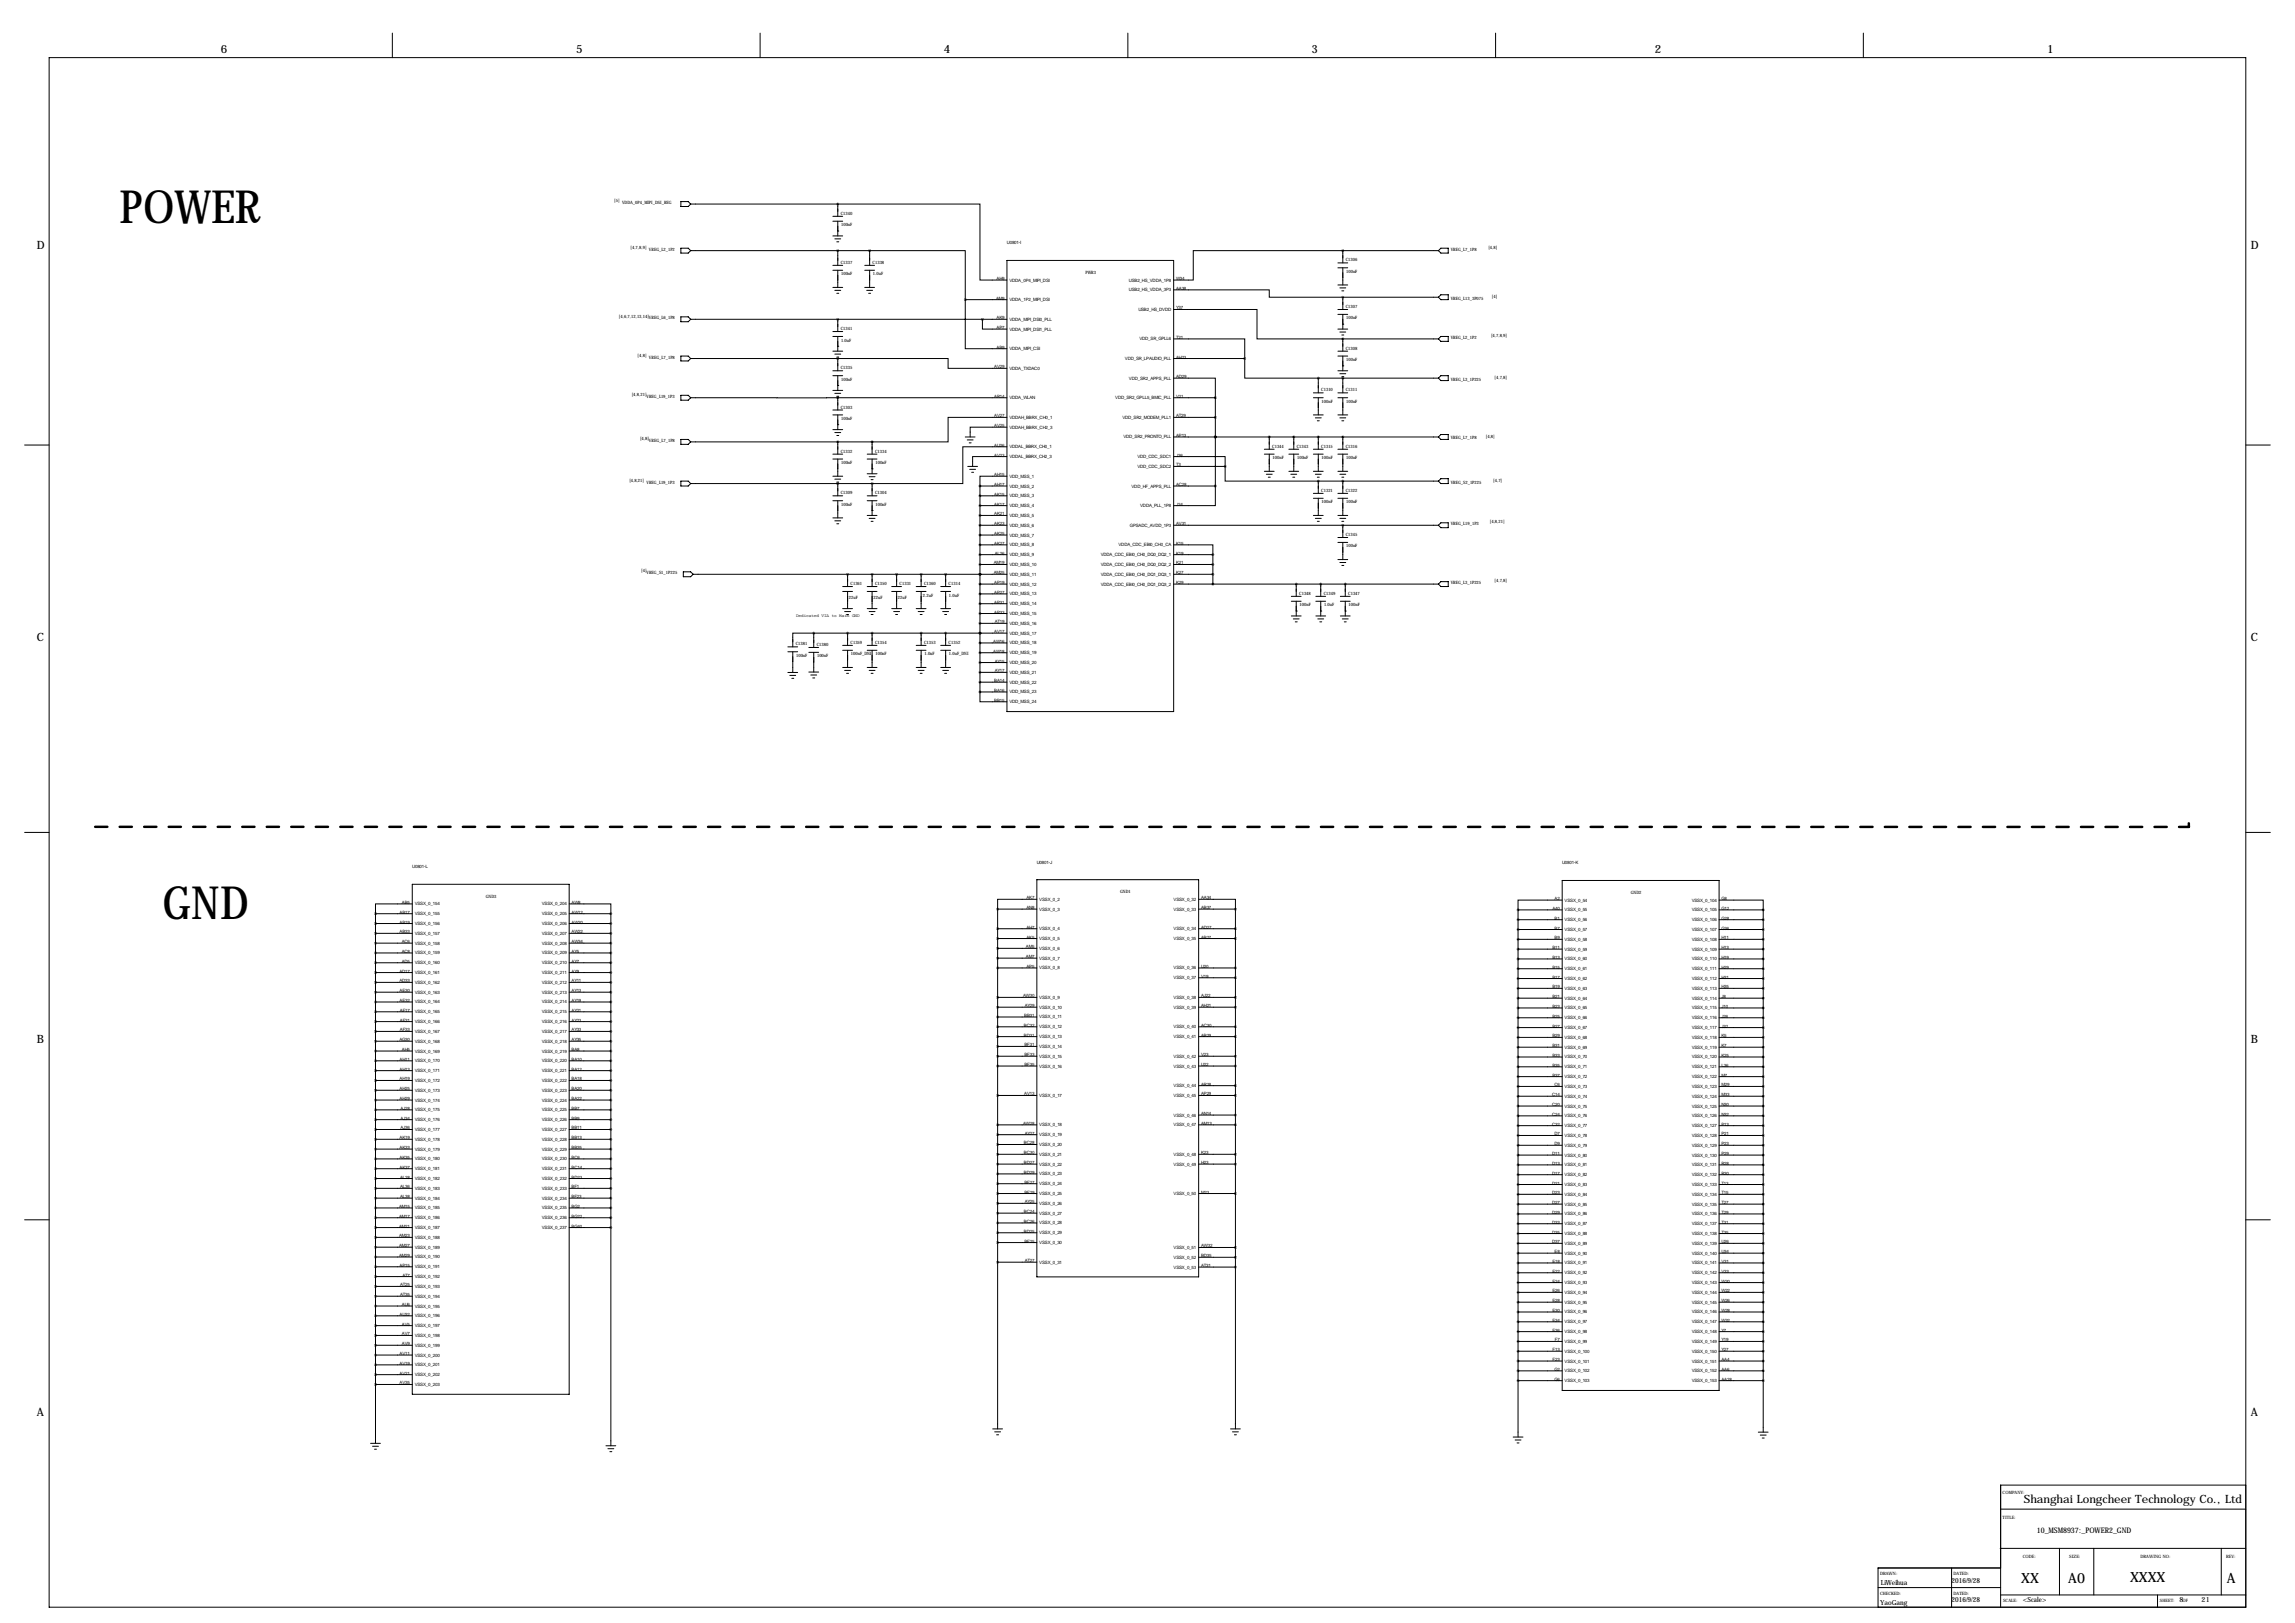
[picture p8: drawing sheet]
<svg xmlns="http://www.w3.org/2000/svg" width="1189mm" height="841mm" viewBox="0 0 1189 841" stroke-linecap="round" stroke-linejoin="round" font-family="sans-serif">
<defs><g id="words">
<g font-size="23.7">
<text x="62" y="115">POWER</text>
<text x="84" y="476">GND</text>
</g>
<g font-size="7.3">
<text x="1047" y="820">XX</text>
<text x="1071" y="820">A0</text>
<text x="1103" y="820">XXXX</text>
<text x="1153" y="820">A</text>
</g>
<g font-size="5.9">
<text x="114" y="27">6</text>
<text x="299" y="27">5</text>
<text x="489" y="27">4</text>
<text x="680" y="27">3</text>
<text x="857" y="27">2</text>
<text x="1061" y="27">1</text>
<text x="19" y="129">D</text>
<text x="1166" y="129">D</text>
<text x="19" y="332">C</text>
<text x="1166" y="332">C</text>
<text x="19" y="540">B</text>
<text x="1166" y="540">B</text>
<text x="19" y="733">A</text>
<text x="1166" y="733">A</text>
<text x="1048" y="779">Shanghai Longcheer Technology Co., Ltd</text>
</g>
<text font-size="4" x="1055" y="794">10_MSM8937:_POWER2_GND</text>
<g font-size="3.6">
<text x="974" y="821">LiWeihua</text>
<text x="1011" y="820">2016/9/28</text>
<text x="974" y="831">YaoGang</text>
<text x="1011" y="830">2016/9/28</text>
<text x="1048" y="830">&lt;Scale&gt;</text>
<text x="1129" y="830">8</text>
<text x="1141" y="830">21</text>
</g>
<g font-size="2.3">
<text x="318" y="105">[5]</text>
<text x="322" y="106">VDDA_0P4_MIPI_DSI_REG</text>
<text x="436" y="111">C1340</text>
<text x="436" y="117">100nF</text>
<text x="327" y="129">[4,7,8,9]</text>
<text x="336" y="130">VREG_L2_1P2</text>
<text x="522" y="127">U0801-I</text>
<text x="751" y="130">VREG_L7_1P8</text>
<text x="771" y="129">[4,8]</text>
<text x="436" y="137">C1337</text>
<text x="452" y="137">C1338</text>
<text x="697" y="135">C1306</text>
<text x="436" y="143">100nF</text>
<text x="452" y="143">1.0uF</text>
<text x="562" y="142">PWR3</text>
<text x="697" y="141">100nF</text>
<text x="516" y="145">AH9</text>
<text x="523" y="146">VDDA_0P4_MIPI_DSI</text>
<text x="585" y="146">USB2_HS_VDDA_1P8</text>
<text x="609" y="145">W34</text>
<text x="516" y="155">AM9</text>
<text x="523" y="156">VDDA_1P2_MIPI_DSI</text>
<text x="585" y="151">USB2_HS_VDDA_3P3</text>
<text x="609" y="150">AA38</text>
<text x="751" y="155">VREG_L13_3P075</text>
<text x="773" y="154">[4]</text>
<text x="590" y="161">USB2_HS_DVDD</text>
<text x="609" y="160">Y37</text>
<text x="697" y="160">C1307</text>
<text x="321" y="164">[4,6,7,12,13,14]</text>
<text x="336" y="165">VREG_L6_1P8</text>
<text x="516" y="165">AK9</text>
<text x="523" y="166">VDDA_MIPI_DSI0_PLL</text>
<text x="697" y="165">100nF</text>
<text x="436" y="171">C1341</text>
<text x="516" y="170">AP7</text>
<text x="523" y="171">VDDA_MIPI_DSI1_PLL</text>
<text x="436" y="177">1.0uF</text>
<text x="590" y="176">VDD_SR_GPLL6</text>
<text x="609" y="176">T21</text>
<text x="751" y="176">VREG_L2_1P2</text>
<text x="772" y="175">[4,7,8,9]</text>
<text x="330" y="185">[4,8]</text>
<text x="336" y="186">VREG_L7_1P8</text>
<text x="516" y="181">AB9</text>
<text x="523" y="181">VDDA_MIPI_CSI</text>
<text x="609" y="186">AH23</text>
<text x="697" y="181">C1308</text>
<text x="436" y="191">C1335</text>
<text x="515" y="191">AV29</text>
<text x="523" y="192">VDDA_TXDAC0</text>
<text x="583" y="186">VDD_SR_LPAUDIO_PLL</text>
<text x="697" y="187">100nF</text>
<text x="436" y="197">100nF</text>
<text x="585" y="197">VDD_SR2_APPS_PLL</text>
<text x="609" y="196">AD29</text>
<text x="751" y="197">VREG_L3_1P225</text>
<text x="774" y="196">[4,7,8]</text>
<text x="684" y="203">C1310</text>
<text x="697" y="203">C1311</text>
<text x="327" y="205">[4,8,21]</text>
<text x="335" y="206">VREG_L19_1P3</text>
<text x="515" y="206">AR14</text>
<text x="523" y="207">VDDA_WLAN</text>
<text x="578" y="207">VDD_SR2_GPLL5_BMIC_PLL</text>
<text x="609" y="206">V21</text>
<text x="685" y="209">100nF</text>
<text x="697" y="209">100nF</text>
<text x="436" y="212">C1303</text>
<text x="436" y="218">100nF</text>
<text x="515" y="216">AV27</text>
<text x="515" y="221">AV25</text>
<text x="523" y="217">VDDAH_BBRX_CH0_1</text>
<text x="581" y="217">VDD_SR2_MODEM_PLL1</text>
<text x="609" y="216">AT29</text>
<text x="332" y="228">[4,8]</text>
<text x="523" y="222">VDDAH_BBRX_CH2_3</text>
<text x="582" y="227">VDD_SR2_PRONTO_PLL</text>
<text x="609" y="226">AP13</text>
<text x="751" y="228">VREG_L7_1P8</text>
<text x="770" y="227">[4,8]</text>
<text x="336" y="229">VREG_L7_1P8</text>
<text x="515" y="231">AU26</text>
<text x="523" y="232">VDDAL_BBRX_CH0_1</text>
<text x="659" y="232">C1344</text>
<text x="672" y="232">C1343</text>
<text x="684" y="232">C1315</text>
<text x="697" y="232">C1316</text>
<text x="436" y="234">C1332</text>
<text x="453" y="234">C1334</text>
<text x="515" y="237">AV23</text>
<text x="523" y="237">VDDAL_BBRX_CH2_3</text>
<text x="589" y="237">VDD_CDC_SDC1</text>
<text x="609" y="237">J36</text>
<text x="659" y="238">100nF</text>
<text x="672" y="238">100nF</text>
<text x="685" y="238">100nF</text>
<text x="697" y="238">100nF</text>
<text x="436" y="240">100nF</text>
<text x="453" y="240">100nF</text>
<text x="589" y="242">VDD_CDC_SDC2</text>
<text x="609" y="242">T3</text>
<text x="326" y="250">[4,8,21]</text>
<text x="335" y="250">VREG_L19_1P3</text>
<text x="515" y="252">AH17</text>
<text x="515" y="247">AH15</text>
<text x="523" y="247">VDD_MSS_1</text>
<text x="609" y="252">AC28</text>
<text x="751" y="250">VREG_S2_1P225</text>
<text x="774" y="250">[4,7]</text>
<text x="436" y="256">C1309</text>
<text x="453" y="256">C1304</text>
<text x="515" y="257">AK15</text>
<text x="523" y="253">VDD_MSS_2</text>
<text x="523" y="258">VDD_MSS_3</text>
<text x="586" y="253">VDD_HF_APPS_PLL</text>
<text x="684" y="255">C1321</text>
<text x="697" y="255">C1322</text>
<text x="436" y="262">100nF</text>
<text x="453" y="262">100nF</text>
<text x="515" y="262">AK17</text>
<text x="523" y="263">VDD_MSS_4</text>
<text x="591" y="263">VDDA_PLL_1P8</text>
<text x="609" y="262">J24</text>
<text x="685" y="261">100nF</text>
<text x="697" y="261">100nF</text>
<text x="515" y="267">AK21</text>
<text x="523" y="268">VDD_MSS_5</text>
<text x="515" y="272">AK23</text>
<text x="523" y="273">VDD_MSS_6</text>
<text x="585" y="273">GPSADC_AVDD_1P3</text>
<text x="609" y="272">AV31</text>
<text x="751" y="272">VREG_L19_1P3</text>
<text x="772" y="271">[4,8,21]</text>
<text x="515" y="277">AK25</text>
<text x="523" y="278">VDD_MSS_7</text>
<text x="697" y="278">C1345</text>
<text x="515" y="282">AK27</text>
<text x="515" y="287">AL26</text>
<text x="523" y="283">VDD_MSS_8</text>
<text x="579" y="283">VDDA_CDC_EBI0_CH0_CA</text>
<text x="609" y="287">K19</text>
<text x="609" y="282">K15</text>
<text x="697" y="284">100nF</text>
<text x="515" y="292">AM19</text>
<text x="523" y="288">VDD_MSS_9</text>
<text x="523" y="293">VDD_MSS_10</text>
<text x="570" y="288">VDDA_CDC_EBI0_CH0_DQ0_DQ2_1</text>
<text x="570" y="293">VDDA_CDC_EBI0_CH0_DQ0_DQ2_2</text>
<text x="609" y="292">K21</text>
<text x="332" y="297">[4]</text>
<text x="335" y="297">VREG_S1_1P225</text>
<text x="515" y="297">AM25</text>
<text x="523" y="298">VDD_MSS_11</text>
<text x="570" y="298">VDDA_CDC_EBI0_CH0_DQ1_DQ3_1</text>
<text x="609" y="297">K27</text>
<text x="441" y="303">C1361</text>
<text x="453" y="303">C1350</text>
<text x="466" y="303">C1331</text>
<text x="479" y="303">C1360</text>
<text x="491" y="303">C1314</text>
<text x="515" y="303">AP19</text>
<text x="523" y="303">VDD_MSS_12</text>
<text x="570" y="303">VDDA_CDC_EBI0_CH0_DQ1_DQ3_2</text>
<text x="609" y="303">K29</text>
<text x="751" y="303">VREG_L3_1P225</text>
<text x="774" y="302">[4,7,8]</text>
<text x="440" y="310">22uF</text>
<text x="452" y="310">22uF</text>
<text x="465" y="310">22uF</text>
<text x="478" y="309">2.2uF</text>
<text x="492" y="309">1.0uF</text>
<text x="515" y="308">AP27</text>
<text x="523" y="308">VDD_MSS_13</text>
<text x="673" y="308">C1348</text>
<text x="686" y="308">C1349</text>
<text x="698" y="308">C1347</text>
<text x="515" y="313">AP31</text>
<text x="515" y="318">AP33</text>
<text x="523" y="313">VDD_MSS_14</text>
<text x="673" y="314">100nF</text>
<text x="686" y="314">1.0uF</text>
<text x="699" y="314">100nF</text>
<text x="412" y="320">Dedicated VIA to Main GND</text>
<text x="515" y="323">AT19</text>
<text x="523" y="319">VDD_MSS_15</text>
<text x="523" y="324">VDD_MSS_16</text>
<text x="515" y="328">AV17</text>
<text x="523" y="329">VDD_MSS_17</text>
<text x="412" y="334">C1381</text>
<text x="423" y="335">C1380</text>
<text x="441" y="334">C1359</text>
<text x="453" y="334">C1354</text>
<text x="479" y="334">C1353</text>
<text x="491" y="334">C1352</text>
<text x="515" y="333">AW16</text>
<text x="523" y="334">VDD_MSS_18</text>
<text x="412" y="340">100nF</text>
<text x="423" y="341">100nF</text>
<text x="441" y="339">100nF_DNI</text>
<text x="453" y="339">100nF</text>
<text x="479" y="339">1.0uF</text>
<text x="492" y="339">1.0uF_DNI</text>
<text x="515" y="338">AW18</text>
<text x="523" y="339">VDD_MSS_19</text>
<text x="515" y="343">AY15</text>
<text x="523" y="344">VDD_MSS_20</text>
<text x="515" y="353">BA14</text>
<text x="515" y="348">AY17</text>
<text x="523" y="349">VDD_MSS_21</text>
<text x="515" y="358">BA16</text>
<text x="523" y="354">VDD_MSS_22</text>
<text x="523" y="359">VDD_MSS_23</text>
<text x="515" y="364">BB15</text>
<text x="523" y="364">VDD_MSS_24</text>
<text x="214" y="450">U0801-L</text>
<text x="537" y="447">U0801-J</text>
<text x="809" y="448">U0801-K</text>
<text x="252" y="465">GND3</text>
<text x="532" y="466">AK7</text>
<text x="538" y="467">VSSX_0_2</text>
<text x="580" y="463">GND1</text>
<text x="608" y="467">VSSX_0_32</text>
<text x="622" y="466">AA34</text>
<text x="805" y="466">A2</text>
<text x="811" y="467">VSSX_0_54</text>
<text x="845" y="463">GND2</text>
<text x="876" y="467">VSSX_0_104</text>
<text x="892" y="466">G8</text>
<text x="207" y="473">AB17</text>
<text x="208" y="468">AB5</text>
<text x="215" y="469">VSSX_0_154</text>
<text x="281" y="469">VSSX_0_204</text>
<text x="296" y="468">AW8</text>
<text x="296" y="473">AW12</text>
<text x="532" y="471">AN8</text>
<text x="538" y="472">VSSX_0_3</text>
<text x="608" y="472">VSSX_0_33</text>
<text x="622" y="471">AB37</text>
<text x="804" y="471">A40</text>
<text x="811" y="472">VSSX_0_55</text>
<text x="876" y="472">VSSX_0_105</text>
<text x="892" y="471">G12</text>
<text x="207" y="478">AB19</text>
<text x="215" y="474">VSSX_0_155</text>
<text x="215" y="479">VSSX_0_156</text>
<text x="281" y="474">VSSX_0_205</text>
<text x="281" y="479">VSSX_0_206</text>
<text x="296" y="478">AW20</text>
<text x="805" y="476">B1</text>
<text x="811" y="477">VSSX_0_56</text>
<text x="876" y="477">VSSX_0_106</text>
<text x="892" y="476">G28</text>
<text x="207" y="483">AB33</text>
<text x="215" y="484">VSSX_0_157</text>
<text x="281" y="484">VSSX_0_207</text>
<text x="296" y="483">AW22</text>
<text x="532" y="481">AH7</text>
<text x="538" y="482">VSSX_0_4</text>
<text x="608" y="482">VSSX_0_34</text>
<text x="622" y="481">AD27</text>
<text x="805" y="481">B7</text>
<text x="811" y="482">VSSX_0_57</text>
<text x="876" y="482">VSSX_0_107</text>
<text x="892" y="481">G36</text>
<text x="208" y="489">AC6</text>
<text x="215" y="489">VSSX_0_158</text>
<text x="281" y="489">VSSX_0_208</text>
<text x="296" y="489">AW34</text>
<text x="531" y="491">AM5</text>
<text x="532" y="486">AK5</text>
<text x="538" y="487">VSSX_0_5</text>
<text x="538" y="492">VSSX_0_6</text>
<text x="608" y="487">VSSX_0_35</text>
<text x="622" y="486">AB27</text>
<text x="804" y="492">B11</text>
<text x="805" y="487">B9</text>
<text x="811" y="487">VSSX_0_58</text>
<text x="876" y="487">VSSX_0_108</text>
<text x="892" y="487">H11</text>
<text x="892" y="492">H13</text>
<text x="208" y="494">AC8</text>
<text x="215" y="494">VSSX_0_159</text>
<text x="281" y="494">VSSX_0_209</text>
<text x="296" y="494">AY5</text>
<text x="531" y="496">AM7</text>
<text x="538" y="497">VSSX_0_7</text>
<text x="804" y="497">B13</text>
<text x="811" y="492">VSSX_0_59</text>
<text x="811" y="497">VSSX_0_60</text>
<text x="876" y="492">VSSX_0_109</text>
<text x="876" y="497">VSSX_0_110</text>
<text x="892" y="497">H19</text>
<text x="207" y="504">AD17</text>
<text x="208" y="499">AD5</text>
<text x="215" y="499">VSSX_0_160</text>
<text x="281" y="499">VSSX_0_210</text>
<text x="296" y="499">AY7</text>
<text x="296" y="504">AY9</text>
<text x="532" y="501">AP5</text>
<text x="538" y="502">VSSX_0_8</text>
<text x="608" y="502">VSSX_0_36</text>
<text x="622" y="501">U20</text>
<text x="804" y="502">B15</text>
<text x="811" y="503">VSSX_0_61</text>
<text x="876" y="503">VSSX_0_111</text>
<text x="892" y="502">H29</text>
<text x="207" y="509">AD33</text>
<text x="215" y="505">VSSX_0_161</text>
<text x="215" y="510">VSSX_0_162</text>
<text x="281" y="505">VSSX_0_211</text>
<text x="281" y="510">VSSX_0_212</text>
<text x="296" y="509">AY11</text>
<text x="608" y="507">VSSX_0_37</text>
<text x="622" y="506">V19</text>
<text x="804" y="507">B17</text>
<text x="811" y="508">VSSX_0_62</text>
<text x="876" y="508">VSSX_0_112</text>
<text x="892" y="507">H31</text>
<text x="207" y="514">AE30</text>
<text x="215" y="515">VSSX_0_163</text>
<text x="281" y="515">VSSX_0_213</text>
<text x="296" y="514">AY13</text>
<text x="804" y="512">B19</text>
<text x="811" y="513">VSSX_0_63</text>
<text x="876" y="513">VSSX_0_113</text>
<text x="892" y="512">H35</text>
<text x="207" y="519">AE32</text>
<text x="215" y="520">VSSX_0_164</text>
<text x="281" y="520">VSSX_0_214</text>
<text x="296" y="519">AY19</text>
<text x="530" y="517">AW30</text>
<text x="531" y="522">AY29</text>
<text x="538" y="517">VSSX_0_9</text>
<text x="608" y="517">VSSX_0_38</text>
<text x="622" y="517">AJ22</text>
<text x="622" y="522">AH21</text>
<text x="804" y="517">B21</text>
<text x="811" y="518">VSSX_0_64</text>
<text x="876" y="518">VSSX_0_114</text>
<text x="892" y="517">J8</text>
<text x="207" y="524">AF17</text>
<text x="215" y="525">VSSX_0_165</text>
<text x="281" y="525">VSSX_0_215</text>
<text x="296" y="524">AY21</text>
<text x="531" y="527">BB31</text>
<text x="538" y="522">VSSX_0_10</text>
<text x="538" y="528">VSSX_0_11</text>
<text x="608" y="522">VSSX_0_39</text>
<text x="804" y="522">B23</text>
<text x="804" y="527">B25</text>
<text x="811" y="523">VSSX_0_65</text>
<text x="811" y="528">VSSX_0_66</text>
<text x="876" y="523">VSSX_0_115</text>
<text x="876" y="528">VSSX_0_116</text>
<text x="892" y="522">J10</text>
<text x="892" y="527">J26</text>
<text x="207" y="529">AF31</text>
<text x="215" y="530">VSSX_0_166</text>
<text x="281" y="530">VSSX_0_216</text>
<text x="296" y="529">AY23</text>
<text x="530" y="532">BC32</text>
<text x="538" y="533">VSSX_0_12</text>
<text x="608" y="533">VSSX_0_40</text>
<text x="622" y="532">AC30</text>
<text x="804" y="532">B27</text>
<text x="811" y="533">VSSX_0_67</text>
<text x="876" y="533">VSSX_0_117</text>
<text x="892" y="532">J32</text>
<text x="207" y="539">AG30</text>
<text x="207" y="534">AF33</text>
<text x="215" y="535">VSSX_0_167</text>
<text x="281" y="535">VSSX_0_217</text>
<text x="296" y="534">AY33</text>
<text x="296" y="539">AY35</text>
<text x="530" y="537">BD31</text>
<text x="538" y="538">VSSX_0_13</text>
<text x="608" y="538">VSSX_0_41</text>
<text x="622" y="537">AB29</text>
<text x="804" y="537">B29</text>
<text x="811" y="538">VSSX_0_68</text>
<text x="876" y="538">VSSX_0_118</text>
<text x="892" y="537">K5</text>
<text x="208" y="544">AH5</text>
<text x="215" y="540">VSSX_0_168</text>
<text x="215" y="545">VSSX_0_169</text>
<text x="281" y="540">VSSX_0_218</text>
<text x="281" y="545">VSSX_0_219</text>
<text x="296" y="544">BA8</text>
<text x="531" y="542">BF31</text>
<text x="538" y="543">VSSX_0_14</text>
<text x="804" y="542">B31</text>
<text x="811" y="543">VSSX_0_69</text>
<text x="876" y="543">VSSX_0_119</text>
<text x="892" y="542">K7</text>
<text x="207" y="549">AH11</text>
<text x="215" y="550">VSSX_0_170</text>
<text x="281" y="550">VSSX_0_220</text>
<text x="296" y="549">BA10</text>
<text x="531" y="547">BF33</text>
<text x="538" y="548">VSSX_0_15</text>
<text x="608" y="548">VSSX_0_42</text>
<text x="622" y="547">V23</text>
<text x="804" y="548">B33</text>
<text x="811" y="548">VSSX_0_70</text>
<text x="876" y="548">VSSX_0_120</text>
<text x="892" y="548">K25</text>
<text x="207" y="555">AH13</text>
<text x="215" y="555">VSSX_0_171</text>
<text x="281" y="555">VSSX_0_221</text>
<text x="296" y="555">BA12</text>
<text x="531" y="552">BF35</text>
<text x="538" y="553">VSSX_0_16</text>
<text x="608" y="553">VSSX_0_43</text>
<text x="622" y="552">U22</text>
<text x="804" y="553">B35</text>
<text x="804" y="558">B37</text>
<text x="811" y="553">VSSX_0_71</text>
<text x="876" y="553">VSSX_0_121</text>
<text x="892" y="553">L36</text>
<text x="892" y="558">M7</text>
<text x="207" y="560">AH19</text>
<text x="215" y="560">VSSX_0_172</text>
<text x="281" y="560">VSSX_0_222</text>
<text x="296" y="560">BA18</text>
<text x="608" y="563">VSSX_0_44</text>
<text x="622" y="562">AR28</text>
<text x="805" y="563">C6</text>
<text x="811" y="558">VSSX_0_72</text>
<text x="811" y="564">VSSX_0_73</text>
<text x="876" y="558">VSSX_0_122</text>
<text x="876" y="564">VSSX_0_123</text>
<text x="892" y="563">M29</text>
<text x="207" y="565">AH25</text>
<text x="207" y="570">AH29</text>
<text x="215" y="565">VSSX_0_173</text>
<text x="281" y="565">VSSX_0_223</text>
<text x="296" y="565">BA20</text>
<text x="296" y="570">BA22</text>
<text x="531" y="567">AV13</text>
<text x="538" y="568">VSSX_0_17</text>
<text x="608" y="568">VSSX_0_45</text>
<text x="622" y="567">AP29</text>
<text x="804" y="568">C14</text>
<text x="811" y="569">VSSX_0_74</text>
<text x="876" y="569">VSSX_0_124</text>
<text x="892" y="568">M33</text>
<text x="207" y="575">AJ28</text>
<text x="215" y="571">VSSX_0_174</text>
<text x="215" y="576">VSSX_0_175</text>
<text x="281" y="571">VSSX_0_224</text>
<text x="281" y="576">VSSX_0_225</text>
<text x="296" y="575">BB7</text>
<text x="804" y="573">C20</text>
<text x="811" y="574">VSSX_0_75</text>
<text x="876" y="574">VSSX_0_125</text>
<text x="892" y="573">N30</text>
<text x="207" y="580">AJ34</text>
<text x="215" y="581">VSSX_0_176</text>
<text x="281" y="581">VSSX_0_226</text>
<text x="296" y="580">BB9</text>
<text x="608" y="578">VSSX_0_46</text>
<text x="622" y="578">AN14</text>
<text x="804" y="578">C24</text>
<text x="811" y="579">VSSX_0_76</text>
<text x="876" y="579">VSSX_0_126</text>
<text x="892" y="578">N32</text>
<text x="207" y="585">AJ36</text>
<text x="215" y="586">VSSX_0_177</text>
<text x="281" y="586">VSSX_0_227</text>
<text x="296" y="585">BB11</text>
<text x="530" y="583">AW28</text>
<text x="531" y="588">AY27</text>
<text x="538" y="583">VSSX_0_18</text>
<text x="608" y="583">VSSX_0_47</text>
<text x="622" y="583">AM13</text>
<text x="804" y="583">C32</text>
<text x="811" y="584">VSSX_0_77</text>
<text x="876" y="584">VSSX_0_127</text>
<text x="892" y="583">P13</text>
<text x="207" y="590">AK19</text>
<text x="215" y="591">VSSX_0_178</text>
<text x="281" y="591">VSSX_0_228</text>
<text x="296" y="590">BB13</text>
<text x="530" y="593">BC28</text>
<text x="538" y="594">VSSX_0_20</text>
<text x="538" y="589">VSSX_0_19</text>
<text x="805" y="588">D7</text>
<text x="805" y="593">D9</text>
<text x="811" y="589">VSSX_0_78</text>
<text x="811" y="594">VSSX_0_79</text>
<text x="876" y="589">VSSX_0_128</text>
<text x="876" y="594">VSSX_0_129</text>
<text x="892" y="588">P21</text>
<text x="892" y="593">P23</text>
<text x="207" y="595">AK33</text>
<text x="215" y="596">VSSX_0_179</text>
<text x="281" y="596">VSSX_0_229</text>
<text x="296" y="595">BB35</text>
<text x="530" y="598">BC30</text>
<text x="538" y="599">VSSX_0_21</text>
<text x="608" y="599">VSSX_0_48</text>
<text x="622" y="598">K23</text>
<text x="804" y="598">D11</text>
<text x="811" y="599">VSSX_0_80</text>
<text x="876" y="599">VSSX_0_130</text>
<text x="892" y="598">P29</text>
<text x="207" y="600">AK35</text>
<text x="207" y="605">AK37</text>
<text x="215" y="601">VSSX_0_180</text>
<text x="281" y="601">VSSX_0_230</text>
<text x="296" y="600">BC6</text>
<text x="296" y="605">BC14</text>
<text x="530" y="603">BD27</text>
<text x="538" y="604">VSSX_0_22</text>
<text x="608" y="604">VSSX_0_49</text>
<text x="622" y="603">H23</text>
<text x="804" y="603">D13</text>
<text x="811" y="604">VSSX_0_81</text>
<text x="876" y="604">VSSX_0_131</text>
<text x="892" y="603">R28</text>
<text x="207" y="610">AL28</text>
<text x="215" y="606">VSSX_0_181</text>
<text x="215" y="611">VSSX_0_182</text>
<text x="281" y="606">VSSX_0_231</text>
<text x="281" y="611">VSSX_0_232</text>
<text x="296" y="610">BD23</text>
<text x="530" y="608">BD29</text>
<text x="538" y="609">VSSX_0_23</text>
<text x="804" y="608">D17</text>
<text x="811" y="609">VSSX_0_82</text>
<text x="876" y="609">VSSX_0_132</text>
<text x="892" y="608">R30</text>
<text x="207" y="616">AL36</text>
<text x="215" y="616">VSSX_0_183</text>
<text x="281" y="616">VSSX_0_233</text>
<text x="296" y="616">BF1</text>
<text x="531" y="613">BF27</text>
<text x="538" y="614">VSSX_0_24</text>
<text x="804" y="614">D21</text>
<text x="811" y="614">VSSX_0_83</text>
<text x="876" y="614">VSSX_0_133</text>
<text x="892" y="614">T13</text>
<text x="207" y="621">AL38</text>
<text x="215" y="621">VSSX_0_184</text>
<text x="281" y="621">VSSX_0_234</text>
<text x="296" y="621">BF23</text>
<text x="531" y="618">BF29</text>
<text x="531" y="623">AY25</text>
<text x="538" y="619">VSSX_0_25</text>
<text x="608" y="619">VSSX_0_50</text>
<text x="622" y="618">M23</text>
<text x="804" y="619">D23</text>
<text x="804" y="624">D27</text>
<text x="811" y="619">VSSX_0_84</text>
<text x="876" y="619">VSSX_0_134</text>
<text x="892" y="619">T15</text>
<text x="892" y="624">T27</text>
<text x="207" y="626">AM15</text>
<text x="215" y="626">VSSX_0_185</text>
<text x="281" y="626">VSSX_0_235</text>
<text x="296" y="626">BG2</text>
<text x="530" y="628">BC24</text>
<text x="538" y="624">VSSX_0_26</text>
<text x="538" y="629">VSSX_0_27</text>
<text x="804" y="629">D29</text>
<text x="811" y="624">VSSX_0_85</text>
<text x="811" y="630">VSSX_0_86</text>
<text x="876" y="624">VSSX_0_135</text>
<text x="876" y="630">VSSX_0_136</text>
<text x="892" y="629">T29</text>
<text x="207" y="631">AM17</text>
<text x="207" y="636">AM21</text>
<text x="215" y="632">VSSX_0_186</text>
<text x="281" y="632">VSSX_0_236</text>
<text x="296" y="631">BG22</text>
<text x="296" y="636">BG40</text>
<text x="530" y="633">BC26</text>
<text x="538" y="634">VSSX_0_28</text>
<text x="804" y="634">D33</text>
<text x="811" y="635">VSSX_0_87</text>
<text x="876" y="635">VSSX_0_137</text>
<text x="892" y="634">T31</text>
<text x="207" y="641">AM23</text>
<text x="215" y="637">VSSX_0_187</text>
<text x="215" y="642">VSSX_0_188</text>
<text x="281" y="637">VSSX_0_237</text>
<text x="530" y="639">BD25</text>
<text x="538" y="639">VSSX_0_29</text>
<text x="804" y="639">D35</text>
<text x="811" y="640">VSSX_0_88</text>
<text x="876" y="640">VSSX_0_138</text>
<text x="892" y="639">T35</text>
<text x="207" y="646">AM27</text>
<text x="215" y="647">VSSX_0_189</text>
<text x="531" y="644">BF25</text>
<text x="538" y="644">VSSX_0_30</text>
<text x="608" y="647">VSSX_0_51</text>
<text x="622" y="646">AW32</text>
<text x="804" y="644">D37</text>
<text x="811" y="645">VSSX_0_89</text>
<text x="876" y="645">VSSX_0_139</text>
<text x="892" y="644">U26</text>
<text x="207" y="651">AM29</text>
<text x="215" y="652">VSSX_0_190</text>
<text x="531" y="654">AT27</text>
<text x="608" y="652">VSSX_0_52</text>
<text x="622" y="651">BD35</text>
<text x="805" y="649">E8</text>
<text x="811" y="650">VSSX_0_90</text>
<text x="876" y="650">VSSX_0_140</text>
<text x="892" y="649">U34</text>
<text x="207" y="656">AP15</text>
<text x="215" y="657">VSSX_0_191</text>
<text x="538" y="655">VSSX_0_31</text>
<text x="608" y="657">VSSX_0_53</text>
<text x="622" y="656">AT31</text>
<text x="804" y="654">E18</text>
<text x="804" y="659">E22</text>
<text x="811" y="655">VSSX_0_91</text>
<text x="876" y="655">VSSX_0_141</text>
<text x="892" y="654">V31</text>
<text x="892" y="659">V33</text>
<text x="208" y="661">AT7</text>
<text x="215" y="662">VSSX_0_192</text>
<text x="804" y="664">E24</text>
<text x="811" y="660">VSSX_0_92</text>
<text x="811" y="665">VSSX_0_93</text>
<text x="876" y="660">VSSX_0_142</text>
<text x="876" y="665">VSSX_0_143</text>
<text x="892" y="664">W20</text>
<text x="207" y="666">AT25</text>
<text x="207" y="671">AT35</text>
<text x="215" y="667">VSSX_0_193</text>
<text x="804" y="669">E26</text>
<text x="811" y="670">VSSX_0_94</text>
<text x="876" y="670">VSSX_0_144</text>
<text x="892" y="669">W22</text>
<text x="208" y="676">AU6</text>
<text x="215" y="672">VSSX_0_194</text>
<text x="215" y="677">VSSX_0_195</text>
<text x="804" y="675">E28</text>
<text x="811" y="675">VSSX_0_95</text>
<text x="876" y="675">VSSX_0_145</text>
<text x="892" y="675">W26</text>
<text x="207" y="682">AU32</text>
<text x="215" y="682">VSSX_0_196</text>
<text x="804" y="680">E30</text>
<text x="811" y="680">VSSX_0_96</text>
<text x="876" y="680">VSSX_0_146</text>
<text x="892" y="680">W28</text>
<text x="208" y="687">AV5</text>
<text x="215" y="687">VSSX_0_197</text>
<text x="804" y="685">E34</text>
<text x="804" y="690">E36</text>
<text x="811" y="685">VSSX_0_97</text>
<text x="876" y="685">VSSX_0_147</text>
<text x="892" y="685">W32</text>
<text x="892" y="690">Y7</text>
<text x="208" y="692">AV7</text>
<text x="215" y="692">VSSX_0_198</text>
<text x="805" y="695">F7</text>
<text x="811" y="691">VSSX_0_98</text>
<text x="811" y="696">VSSX_0_99</text>
<text x="876" y="691">VSSX_0_148</text>
<text x="876" y="696">VSSX_0_149</text>
<text x="892" y="695">Y19</text>
<text x="207" y="702">AV11</text>
<text x="208" y="697">AV9</text>
<text x="215" y="698">VSSX_0_199</text>
<text x="804" y="700">F13</text>
<text x="811" y="701">VSSX_0_100</text>
<text x="876" y="701">VSSX_0_150</text>
<text x="892" y="700">Y27</text>
<text x="207" y="707">AV19</text>
<text x="215" y="703">VSSX_0_200</text>
<text x="215" y="708">VSSX_0_201</text>
<text x="804" y="705">F23</text>
<text x="811" y="706">VSSX_0_101</text>
<text x="876" y="706">VSSX_0_151</text>
<text x="892" y="705">AA4</text>
<text x="207" y="712">AV21</text>
<text x="215" y="713">VSSX_0_202</text>
<text x="805" y="710">G2</text>
<text x="811" y="711">VSSX_0_102</text>
<text x="876" y="711">VSSX_0_152</text>
<text x="892" y="710">AA6</text>
<text x="207" y="717">AV35</text>
<text x="215" y="718">VSSX_0_203</text>
<text x="805" y="715">G6</text>
<text x="811" y="716">VSSX_0_103</text>
<text x="876" y="716">VSSX_0_153</text>
<text x="892" y="715">AA28</text>
<text x="1037" y="774">COMPANY:</text>
<text x="1037" y="787">TITLE:</text>
<text x="1048" y="807">CODE:</text>
<text x="1072" y="807">SIZE:</text>
<text x="1109" y="807">DRAWING NO:</text>
<text x="1153" y="807">REV:</text>
<text x="974" y="816">DRAWN:</text>
<text x="1012" y="816">DATED:</text>
<text x="974" y="826">CHECKED:</text>
<text x="1012" y="826">DATED:</text>
<text x="1038" y="830">SCALE:</text>
<text x="1119" y="830">SHEET:</text>
<text x="1131" y="830">OF</text>
</g>
</g></defs>
<g fill="none" stroke="#000" stroke-width=".52">
<path d="M203 17v13M394 17v13M584 17v13M775 17v13M965 17v13M25 30h1138v802h-1138zM353 104h4l1 2-1 1h-4zM358 106h76M431 112h6M431 115h6M434 106h74v39h14M434 120h.1"/>
<path d="M434 106v6M434 115v7M353 129h4l1 1-1 1h-4zM358 130h92M431 137h6M431 140h6M431 122h6M432 124h4M433 125h1M434 130v7M434 140v9M448 137h5"/>
<path d="M448 140h5M450 130h50v25M450 130v7M450 140v9M522 135h86v234h-86zM693 136h5M693 139h5M696 130h-78v15h-10M696 130v6M696 139v9M696 130h49M745 130l1-1h4v2h-4z"/>
<path d="M431 149h6M432 150h4M433 152h1M448 149h5M449 150h3M450 152h1M500 155v26h22M500 155h22M608 150h50v4h38M693 148h5M694 149h3M695 151h1"/>
<path d="M696 154v6M696 154h49M745 154l1-1h4v2h-4zM353 164h4l1 1-1 2h-4zM358 165h164M431 172h6M431 174h6M434 179h.1M434 165v7M434 174v8M509 165v5h13M608 160h43v16h45"/>
<path d="M608 176h37v10M693 170h5M693 160h5M693 163h5M694 172h3M695 174h1M696 168h.1M696 176h49M696 163v7M696 176v6M745 176l1-2h4v3h-4zM353 184h4l1 2-1 1h-4z"/>
<path d="M358 186h76M431 192h6M431 195h6M431 182h6M432 183h4M433 185h1M434 200h.1M434 186h57v5h31M434 186v6M434 195v7M608 196h22v10M608 186h37"/>
<path d="M645 186v10h38M683 196h62M683 196v7M693 192h5M693 182h5M693 184h5M694 194h3M695 195h1M696 190h.1M696 184v8M696 196v7M745 196l1-1h4v2h-4z"/>
<path d="M353 205h4l1 1-1 1h-4zM358 206h76M431 212h6M431 215h6M431 202h6M432 204h4M433 205h1M434 220h.1M434 206h88M434 206v6M434 215v8M522 216h-31v13h-39"/>
<path d="M608 206h22M608 216h22M630 206v46M680 206h5M680 215h5M680 203h5M681 216h3M682 218h1M683 206v9M693 206h5M693 215h5M693 203h5"/>
<path d="M694 216h3M695 218h1M696 206v9M13 231h12M353 228h4l1 1-1 1h-4zM358 229h94M431 235h6M431 238h6M431 223h6M432 224h4M433 226h1M434 229v6"/>
<path d="M434 238v9M449 235h5M449 238h5M452 229v6M452 238v7M500 226h5M501 228h3M502 229h1M522 221h-19v5M522 231h-23v19h-47M522 237h-18v5M608 237h27v5"/>
<path d="M608 226h137M630 226h.1M655 235h5M655 233h5M658 226v7M658 235v9M668 235h5M668 233h5M670 226v7M670 235v9M680 235h5M680 233h5"/>
<path d="M683 226v7M683 235v9M693 235h5M693 233h5M696 226v7M696 235v9M745 226l1-1h4v3h-4zM1163 231h13M353 249h4l1 1-1 2h-4zM358 250h94M431 257h6M431 247h6"/>
<path d="M431 259h6M432 248h4M433 250h1M434 250v7M434 259v9M449 257h5M449 259h5M449 245h5M450 247h3M451 248h1M452 243h.1M452 250v7"/>
<path d="M452 259v8M501 242h5M502 243h3M503 245h1M508 252h14M508 257h14M508 252v106M522 247h-14v5M608 252h22M608 242h27M630 252v10h-22M635 242v7h48"/>
<path d="M655 244h5M656 246h3M657 247h1M668 244h5M669 246h3M670 247h1M680 256h5M680 258h5M680 244h5M681 246h3M682 247h1M683 249v7"/>
<path d="M683 258v9M683 249h62M693 256h5M693 258h5M693 244h5M694 246h3M695 247h1M696 249v7M696 258v9M745 249l1-1h4v2h-4zM431 268h6M432 270h4"/>
<path d="M433 271h1M449 267h5M450 269h3M451 270h1M452 264h.1M508 262h14M508 267h14M508 272h14M508 277h14M608 272h137M680 267h5M681 269h3"/>
<path d="M682 270h1M693 267h5M693 278h5M694 269h3M695 270h1M696 272v6M745 272l1-1h4v2h-4zM354 296h4l1 1-1 2h-4zM359 297h163M439 297v7M452 297v7M464 297v7"/>
<path d="M477 297v7M490 297v7M508 297h.1M508 287h14M508 292h14M508 282h14M608 282h20v5M608 287h20M608 292h20M608 297h20M628 287v16M693 281h5"/>
<path d="M693 290h5M694 291h3M695 293h1M696 281v9M437 304h5M437 306h5M437 315h5M438 317h3M439 318h1M439 306v9M449 304h5M449 306h5"/>
<path d="M449 315h5M450 317h3M451 318h1M452 306v9M462 304h5M462 306h5M462 315h5M463 317h3M464 318h1M464 306v9M475 304h5M475 306h5"/>
<path d="M475 315h5M476 317h3M477 318h1M477 306v9M487 304h5M487 306h5M487 315h5M488 317h3M489 318h1M490 306v9M508 303h14M508 308h14"/>
<path d="M508 313h14M508 318h14M608 303h137M669 309h5M669 311h5M669 319h5M671 317h.1M671 303v6M671 311v8M682 309h5M682 311h5M682 319h5"/>
<path d="M684 317h.1M684 303v6M684 311v8M694 309h5M694 311h5M694 319h5M697 317h.1M697 303v6M697 311v8M745 303l1-2h4v3h-4zM408 335h5M408 338h5"/>
<path d="M411 338v10M419 335h5M419 338h5M422 328h-11v7M422 328h100M422 328v7M422 338v10M437 334h5M437 337h5M439 328v6M439 337v9M449 334h5"/>
<path d="M449 337h5M452 328v6M452 337v9M475 334h5M475 337h5M477 328v6M477 337v9M487 334h5M487 337h5M490 328v6M490 337v9M508 328h.1"/>
<path d="M508 323h14M508 333h14M508 338h14M670 321h3M671 322h1M683 321h3M684 322h1M695 321h3M696 322h1M408 348h5M409 350h3M410 351h1"/>
<path d="M419 348h5M420 350h3M421 351h1M437 346h5M438 347h3M439 349h1M449 346h5M450 347h3M451 349h1M475 346h5M476 347h3M477 349h1"/>
<path d="M487 346h5M488 347h3M489 349h1M508 358v6h14M508 343h14M508 348h14M508 353h14M508 358h14M13 431h12M1163 431h13M214 458h81v264h-81zM537 456h84v205h-84z"/>
<path d="M809 456h82v264h-82zM195 473h19M195 478h19M195 473v275M214 468h-19v5M295 468h21v5M295 473h21M295 478h21M316 473v276M517 471h20M517 471v269M537 466h-20v5"/>
<path d="M621 466h19v5M621 471h19M640 471v269M786 471h23M786 476h23M786 471v273M809 466h-23v5M891 466h22v5M891 471h22M891 476h22M913 471v271M195 483h19"/>
<path d="M195 489h19M195 494h19M195 499h19M295 483h21M295 489h21M295 494h21M295 499h21M517 481h20M517 486h20M517 491h20M517 496h20M621 481h19"/>
<path d="M621 486h19M786 481h23M786 487h23M786 492h23M786 497h23M891 481h22M891 487h22M891 492h22M891 497h22M195 504h19M195 509h19M195 514h19"/>
<path d="M195 519h19M295 504h21M295 509h21M295 514h21M295 519h21M517 501h20M517 517h20M621 501h19M621 517h19M621 506h19M786 502h23M786 507h23"/>
<path d="M786 512h23M786 517h23M891 502h22M891 507h22M891 512h22M891 517h22M195 524h19M195 529h19M195 534h19M195 539h19M295 524h21M295 529h21"/>
<path d="M295 534h21M295 539h21M517 522h20M517 527h20M517 532h20M517 537h20M621 522h19M621 532h19M621 537h19M786 522h23M786 527h23M786 532h23"/>
<path d="M786 537h23M891 522h22M891 527h22M891 532h22M891 537h22M195 544h19M195 549h19M195 555h19M195 560h19M295 544h21M295 549h21M295 555h21"/>
<path d="M295 560h21M517 542h20M517 547h20M517 552h20M621 547h19M621 552h19M786 542h23M786 548h23M786 553h23M786 558h23M891 542h22M891 548h22"/>
<path d="M891 553h22M891 558h22M195 565h19M195 570h19M195 575h19M195 580h19M295 565h21M295 570h21M295 575h21M295 580h21M517 567h20M621 567h19"/>
<path d="M621 562h19M621 578h19M786 563h23M786 568h23M786 573h23M786 578h23M891 563h22M891 568h22M891 573h22M891 578h22M195 585h19M195 590h19"/>
<path d="M195 595h19M295 585h21M295 590h21M295 595h21M517 593h20M517 583h20M517 588h20M517 598h20M621 583h19M621 598h19M786 583h23M786 588h23"/>
<path d="M786 593h23M786 598h23M891 583h22M891 588h22M891 593h22M891 598h22M195 600h19M195 605h19M195 610h19M195 616h19M295 600h21M295 605h21"/>
<path d="M295 610h21M295 616h21M517 603h20M517 618h20M517 608h20M517 613h20M621 603h19M621 618h19M786 603h23M786 608h23M786 614h23M786 619h23"/>
<path d="M891 603h22M891 608h22M891 614h22M891 619h22M13 632h12M195 621h19M195 626h19M195 631h19M195 636h19M295 621h21M295 626h21M295 631h21"/>
<path d="M295 636h21M517 623h20M517 628h20M517 633h20M517 639h20M786 624h23M786 629h23M786 634h23M786 639h23M891 624h22M891 629h22M891 634h22"/>
<path d="M891 639h22M1163 632h13M195 641h19M195 646h19M195 651h19M195 656h19M517 644h20M517 654h20M621 656h19M621 651h19M621 646h19M786 644h23"/>
<path d="M786 649h23M786 654h23M786 659h23M891 644h22M891 649h22M891 654h22M891 659h22M195 661h19M195 666h19M195 671h19M195 676h19M786 664h23"/>
<path d="M786 669h23M786 675h23M786 680h23M891 664h22M891 669h22M891 675h22M891 680h22M195 682h19M195 687h19M195 692h19M195 697h19M786 685h23"/>
<path d="M786 690h23M786 695h23M786 700h23M891 685h22M891 690h22M891 695h22M891 700h22M195 702h19M195 707h19M195 712h19M195 717h19M786 705h23"/>
<path d="M786 710h23M786 715h23M891 705h22M891 710h22M891 715h22M192 748h5M193 749h3M194 751h1M314 749h5M315 750h3M316 752h1M514 740h5"/>
<path d="M515 742h3M516 743h1M637 740h6M638 742h4M639 743h1M784 744h5M785 746h3M786 747h1M911 742h5M912 743h3M913 745h1M1163 769h-127v63"/>
<path d="M1036 782h127M1011 812v20M1036 802h127M1036 812h-63v20M1067 802v24M1085 802v24M1151 802v24M973 822h63M1036 826h127M1118 826v6"/>
</g>
<path d="M49 428h1085M1134 428v-2" fill="none" stroke="#000" stroke-width="1.3" stroke-dasharray="6.3 6.3"/>
<path d="M464 297a.5 .5 0 0 0 1 0 .5 .5 0 0 0-1 0zM657 226a.5 .5 0 0 0 1 0 .5 .5 0 0 0-1 0zM450 130a.5 .5 0 0 0 1 0 .5 .5 0 0 0-1 0zM671 303a.5 .5 0 0 0 1 0 .5 .5 0 0 0-1 0zM194 473a.5 .5 0 0 0 1 0 .5 .5 0 0 0-1 0zM194 478a.5 .5 0 0 0 1 0 .5 .5 0 0 0-1 0zM194 483a.5 .5 0 0 0 1 0 .5 .5 0 0 0-1 0zM194 489a.5 .5 0 0 0 1 0 .5 .5 0 0 0-1 0zM194 494a.5 .5 0 0 0 1 0 .5 .5 0 0 0-1 0zM194 499a.5 .5 0 0 0 1 0 .5 .5 0 0 0-1 0zM194 504a.5 .5 0 0 0 1 0 .5 .5 0 0 0-1 0zM194 509a.5 .5 0 0 0 1 0 .5 .5 0 0 0-1 0zM194 514a.5 .5 0 0 0 1 0 .5 .5 0 0 0-1 0zM194 529a.5 .5 0 0 0 1 0 .5 .5 0 0 0-1 0zM194 534a.5 .5 0 0 0 1 0 .5 .5 0 0 0-1 0zM194 539a.5 .5 0 0 0 1 0 .5 .5 0 0 0-1 0zM194 544a.5 .5 0 0 0 1 0 .5 .5 0 0 0-1 0zM194 549a.5 .5 0 0 0 1 0 .5 .5 0 0 0-1 0zM194 555a.5 .5 0 0 0 1 0 .5 .5 0 0 0-1 0zM194 560a.5 .5 0 0 0 1 0 .5 .5 0 0 0-1 0zM194 565a.5 .5 0 0 0 1 0 .5 .5 0 0 0-1 0zM194 570a.5 .5 0 0 0 1 0 .5 .5 0 0 0-1 0zM194 575a.5 .5 0 0 0 1 0 .5 .5 0 0 0-1 0zM194 580a.5 .5 0 0 0 1 0 .5 .5 0 0 0-1 0zM194 585a.5 .5 0 0 0 1 0 .5 .5 0 0 0-1 0zM194 590a.5 .5 0 0 0 1 0 .5 .5 0 0 0-1 0zM194 595a.5 .5 0 0 0 1 0 .5 .5 0 0 0-1 0zM194 600a.5 .5 0 0 0 1 0 .5 .5 0 0 0-1 0zM194 605a.5 .5 0 0 0 1 0 .5 .5 0 0 0-1 0zM194 610a.5 .5 0 0 0 1 0 .5 .5 0 0 0-1 0zM194 616a.5 .5 0 0 0 1 0 .5 .5 0 0 0-1 0zM194 621a.5 .5 0 0 0 1 0 .5 .5 0 0 0-1 0zM194 626a.5 .5 0 0 0 1 0 .5 .5 0 0 0-1 0zM194 631a.5 .5 0 0 0 1 0 .5 .5 0 0 0-1 0zM194 636a.5 .5 0 0 0 1 0 .5 .5 0 0 0-1 0zM194 641a.5 .5 0 0 0 1 0 .5 .5 0 0 0-1 0zM194 656a.5 .5 0 0 0 1 0 .5 .5 0 0 0-1 0zM194 661a.5 .5 0 0 0 1 0 .5 .5 0 0 0-1 0zM194 666a.5 .5 0 0 0 1 0 .5 .5 0 0 0-1 0zM194 671a.5 .5 0 0 0 1 0 .5 .5 0 0 0-1 0zM194 676a.5 .5 0 0 0 1 0 .5 .5 0 0 0-1 0zM194 682a.5 .5 0 0 0 1 0 .5 .5 0 0 0-1 0zM194 687a.5 .5 0 0 0 1 0 .5 .5 0 0 0-1 0zM194 692a.5 .5 0 0 0 1 0 .5 .5 0 0 0-1 0zM194 697a.5 .5 0 0 0 1 0 .5 .5 0 0 0-1 0zM194 702a.5 .5 0 0 0 1 0 .5 .5 0 0 0-1 0zM194 707a.5 .5 0 0 0 1 0 .5 .5 0 0 0-1 0zM194 712a.5 .5 0 0 0 1 0 .5 .5 0 0 0-1 0zM194 717a.5 .5 0 0 0 1 0 .5 .5 0 0 0-1 0zM194 519a.5 .5 0 0 0 1 0 .5 .5 0 0 0-1 0zM194 524a.5 .5 0 0 0 1 0 .5 .5 0 0 0-1 0zM194 646a.5 .5 0 0 0 1 0 .5 .5 0 0 0-1 0zM194 651a.5 .5 0 0 0 1 0 .5 .5 0 0 0-1 0zM421 328a.5 .5 0 0 0 1 0 .5 .5 0 0 0-1 0z" fill="#000" stroke="#000" stroke-width="1.3"/>
<use href="#words"/>
</svg>
